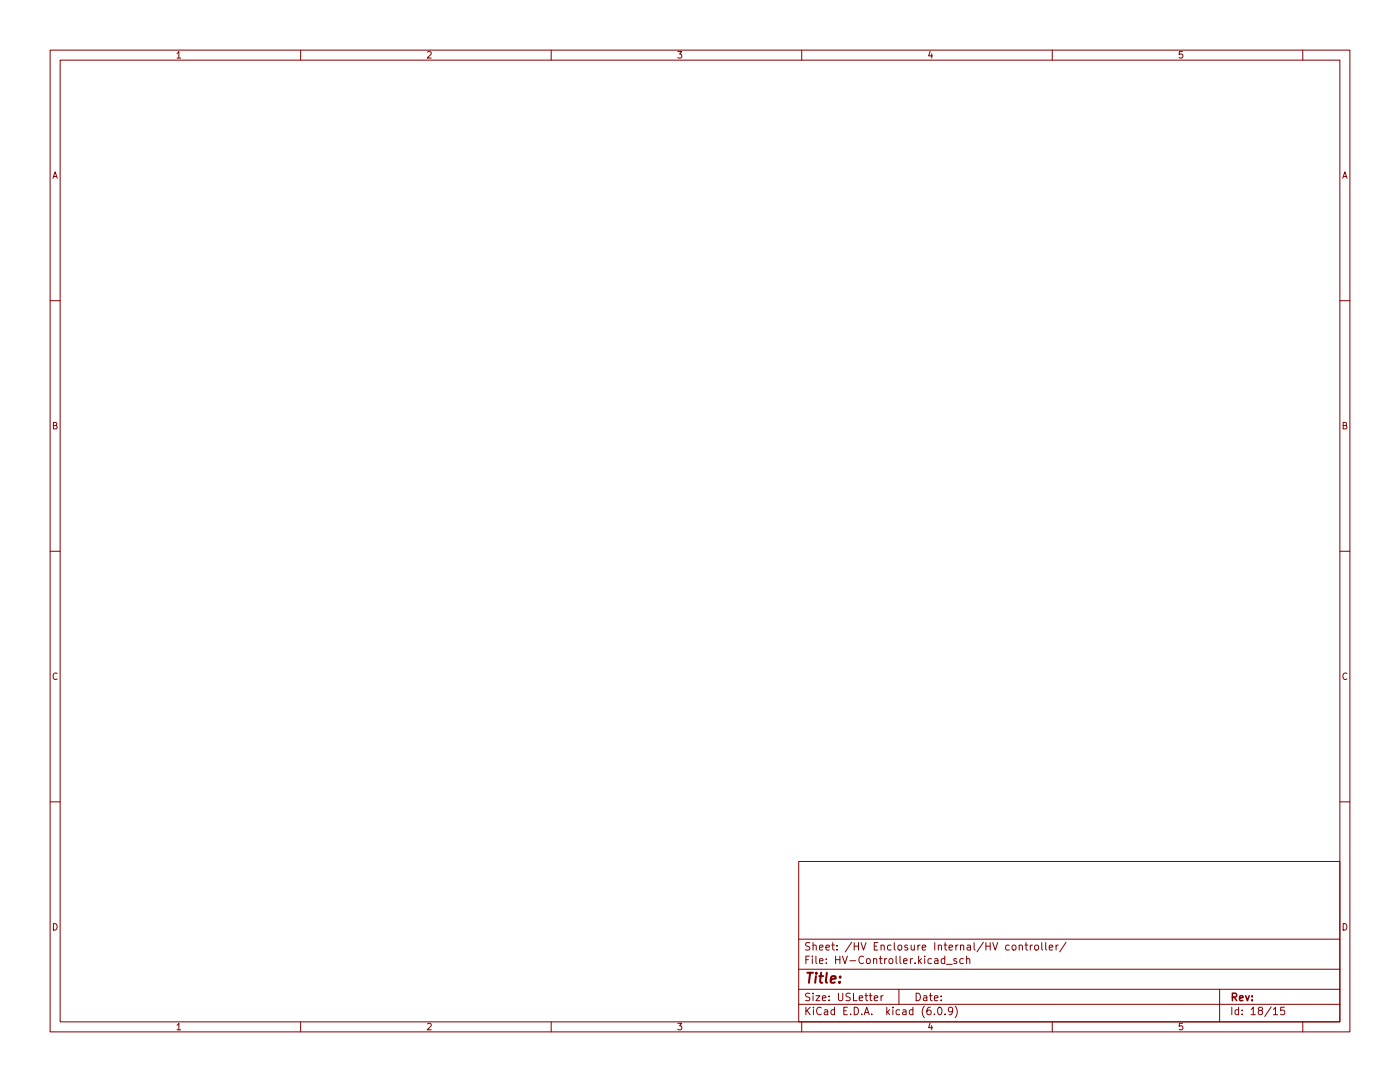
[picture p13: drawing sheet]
<svg xmlns="http://www.w3.org/2000/svg" width="279mm" height="216mm" viewBox="0 0 279 216" stroke-linecap="round" stroke-linejoin="round" font-family="sans-serif">
<defs><g id="words">
<text font-size="2.8" fill="#840000" x="160.4" y="196.2">Title:</text>
<g font-size="2.1" fill="#840000">
<text x="160.4" y="189.7">Sheet: /HV Enclosure Internal/HV controller/</text>
<text x="160.4" y="192.4">File: HV-Controller.kicad_sch</text>
<text x="160.4" y="202.5">KiCad E.D.A. kicad (6.0.9)</text>
<text x="160.4" y="199.7">Size: USLetter</text>
<text x="182.4" y="199.7">Date:</text>
<text x="245.4" y="199.7">Rev:</text>
<text x="245.4" y="202.5">Id: 18/15</text>
</g>
<g font-size="1.8" fill="#840000">
<text x="35" y="11.6">1</text>
<text x="85" y="11.6">2</text>
<text x="135" y="11.6">3</text>
<text x="185" y="11.6">4</text>
<text x="235" y="11.6">5</text>
<text x="10.3" y="35.6">A</text>
<text x="267.7" y="35.6">A</text>
<text x="10.3" y="85.7">B</text>
<text x="267.7" y="85.7">B</text>
<text x="10.3" y="135.6">C</text>
<text x="267.7" y="135.6">C</text>
<text x="10.3" y="185.7">D</text>
<text x="267.7" y="185.7">D</text>
<text x="35" y="205.6">1</text>
<text x="85" y="205.6">2</text>
<text x="135" y="205.6">3</text>
<text x="185" y="205.6">4</text>
<text x="235" y="205.6">5</text>
</g>
</g></defs>
<g fill="none" stroke="#840000" stroke-width=".2">
<path d="M10 10h259.4v195.9h-259.4zM12 12h255.4v191.9h-255.4zM60 10v2M110 10v2M160 10v2M210 10v2M260 10v2M10 60h2M267.4 60h2M10 110h2M267.4 110h2M10 160h2"/>
<path d="M267.4 160h2M159.4 171.9h108v32h-108zM159.4 197.4h108M159.4 193.4h108M159.4 187.4h108M174.5 199.2l.7-.2-.1-.3h-.4l-.2 .2v.7h.6M175.8 198.7v1M176.3 198.7l-.5 .3M179.4 197.4v3M188.5 191.4l-.4-.1-.3 .3 .2 .6h.5M188.5 190.8v1.5M188.9 192.4h1.1"/>
<path d="M190.9 191.4l-.4-.1-.2 .2 .1 .2 .5 .2v.3h-.6M192.3 191.4l-.5-.1-.3 .3 .2 .6h.6M192.9 191.4l.2-.1 .4 .1v.9M192.9 190.8v1.5M202 188.7l.3-.1 .4 .1 .1 .6-.2 .2-.3 .1-.3-.2zM203.4 188.7l.2-.1 .4 .1v.9M203.4 188.6v1M204.5 188.6h.6M204.8 188.1v1.3l.3 .2M205.6 188.6v1M206 188.6l-.4 .3M206.5 188.7l.3-.1 .4 .1 .1 .6-.2 .2-.3 .1-.3-.2z"/>
<path d="M207.9 188.1v1.3l.2 .2M208.7 188.1v1.3l.2 .2M209.4 189.1l.7-.2-.1-.2-.4-.1-.2 .2 .1 .7h.5M210.8 188.6v1M211.2 188.6l-.4 .3M212.8 188l-1.3 1.9M243.4 197.4v6.5M60 203.9v2M110 203.9v2M159.4 200.4h108M160 203.9v2M186.5 202.3v.2"/>
<path d="M187.3 201h.2a.8 .8 0 0 1 .5 .7 .8 .8 0 0 1-.5 .8 1 1 0 0 1-.2-1.5zM188.6 202.3v.2M190.1 201.6l-.3 .3h-.3l-.2-.3 .1-.6h.4l.2 .1a.99 .99 0 0 1-.3 1.4h-.3M190.6 200.8a1.72 1.72 0 0 1 0 2.2M210 203.9v2M254.1 201.4l.4-.4v1.5M254.1 202.5h.9M256.3 201h-.7l-.1 .7 .3-.2 .5 .1 .1 .2-.1 .5-.2 .2-.6-.2M260 203.9v2"/>
</g>
<use href="#words"/>
</svg>
